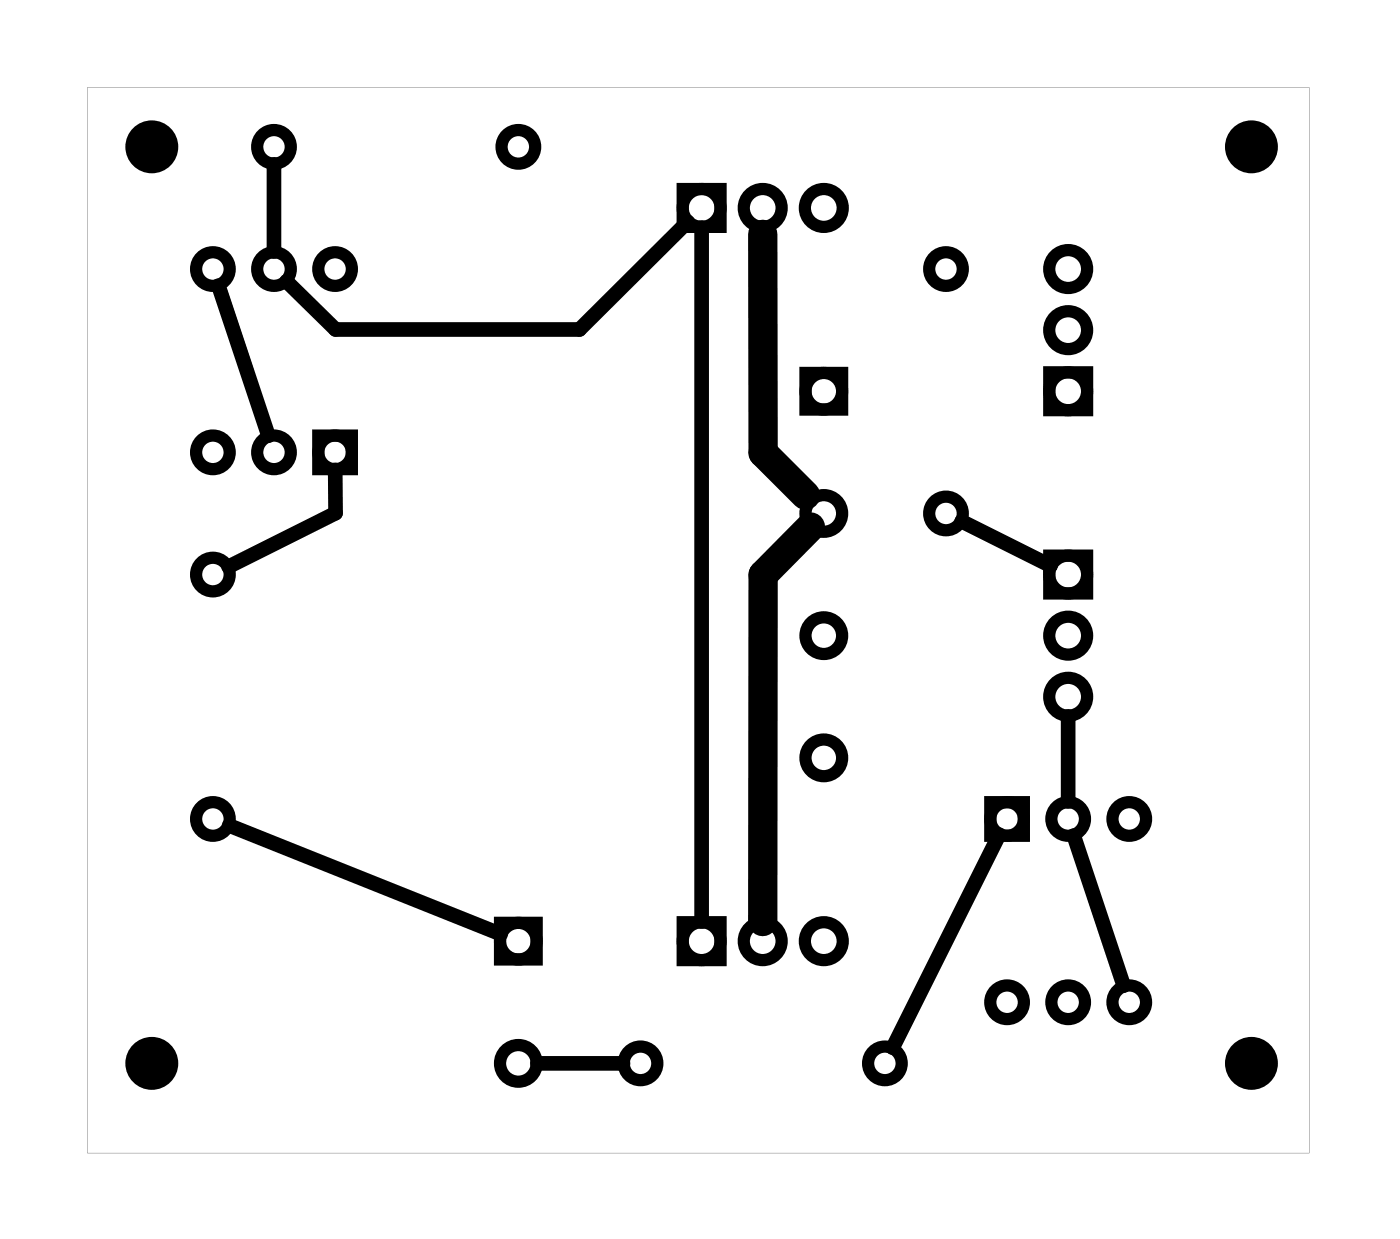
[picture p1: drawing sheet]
<svg xmlns="http://www.w3.org/2000/svg" width="58mm" height="52mm" viewBox="0 0 58 52" stroke-linecap="round" stroke-linejoin="round" font-family="sans-serif">
<path d="M3.6 3.6v44.3h50.8v-44.3zM3.6 3.6h50.8v44.3h-50.8z" fill="#000"/>
<g fill="none" stroke="#000" stroke-width=".51">
<path d="M13.2 18.1h1.4v1.4h-1.4zM28.4 7.9h1.6v1.5h-1.6zM33.5 15.5h1.5v1.5h-1.5zM43.6 15.5h1.6v1.6h-1.6zM20.8 38.4h1.5v1.5h-1.5zM28.4 38.3h1.6v1.6h-1.6zM41.2 33.3h1.4v1.4h-1.4zM43.6 23.1h1.6v1.6h-1.6z"/>
<circle cx="8.9" cy="18.8" r=".7"/>
<circle cx="8.9" cy="11.2" r=".7"/>
<circle cx="11.4" cy="18.8" r=".7"/>
<circle cx="11.4" cy="11.2" r=".7"/>
<circle cx="11.4" cy="6.1" r=".7"/>
<circle cx="13.9" cy="18.8" r=".7"/>
<circle cx="13.9" cy="11.2" r=".7"/>
<circle cx="21.6" cy="6.1" r=".7"/>
<circle cx="29.2" cy="8.6" r=".79"/>
<circle cx="31.7" cy="8.6" r=".79"/>
<circle cx="34.3" cy="8.6" r=".79"/>
<circle cx="34.3" cy="16.3" r=".76"/>
<circle cx="39.3" cy="11.2" r=".7"/>
<circle cx="44.4" cy="16.3" r=".79"/>
<circle cx="44.4" cy="13.7" r=".79"/>
<circle cx="44.4" cy="11.2" r=".79"/>
<circle cx="8.9" cy="34" r=".7"/>
<circle cx="8.9" cy="23.9" r=".7"/>
<circle cx="21.6" cy="39.1" r=".76"/>
<circle cx="29.2" cy="39.1" r=".79"/>
<circle cx="31.7" cy="39.1" r=".79"/>
<circle cx="34.3" cy="39.1" r=".79"/>
<circle cx="34.3" cy="26.4" r=".76"/>
<circle cx="34.3" cy="21.3" r=".76"/>
<circle cx="34.3" cy="31.5" r=".76"/>
<circle cx="39.3" cy="21.3" r=".7"/>
<circle cx="41.9" cy="34" r=".7"/>
<circle cx="44.4" cy="34" r=".7"/>
<circle cx="44.4" cy="29" r=".79"/>
<circle cx="44.4" cy="26.4" r=".79"/>
<circle cx="44.4" cy="23.9" r=".79"/>
<circle cx="47" cy="34" r=".7"/>
<circle cx="21.6" cy="44.2" r=".76"/>
<circle cx="26.6" cy="44.2" r=".7"/>
<circle cx="36.8" cy="44.2" r=".7"/>
<circle cx="41.9" cy="41.7" r=".7"/>
<circle cx="44.4" cy="41.7" r=".7"/>
<circle cx="47" cy="41.7" r=".7"/>
</g>
<g fill="#000">
<circle cx="6.3" cy="6.1" r="1.1"/>
<circle cx="52" cy="6.1" r="1.1"/>
<circle cx="6.3" cy="44.2" r="1.1"/>
<circle cx="52" cy="44.2" r="1.1"/>
</g>
<path d="M9.1 11.9l2.1 6.2M11.4 6.8v3.7M13.9 19.5l.1 1.8-4.5 2.3M28.6 9.2l-4.5 4.5h-10.1l-2.1-2M29.2 9.5v28.8M9.5 34.3l11.3 4.5M40 21.7l3.7 1.8M41.5 34.7l-4.4 8.9M44.4 29.8v3.5M44.6 34.7l2.1 6.3M22.3 44.2h3.6" fill="none" stroke="#000" stroke-width=".61"/>
<path d="M31.7 9.7v9.1l1.8 1.8M33.7 21.9l-2 2v14.4" fill="none" stroke="#000" stroke-width="1.2"/>
</svg>
